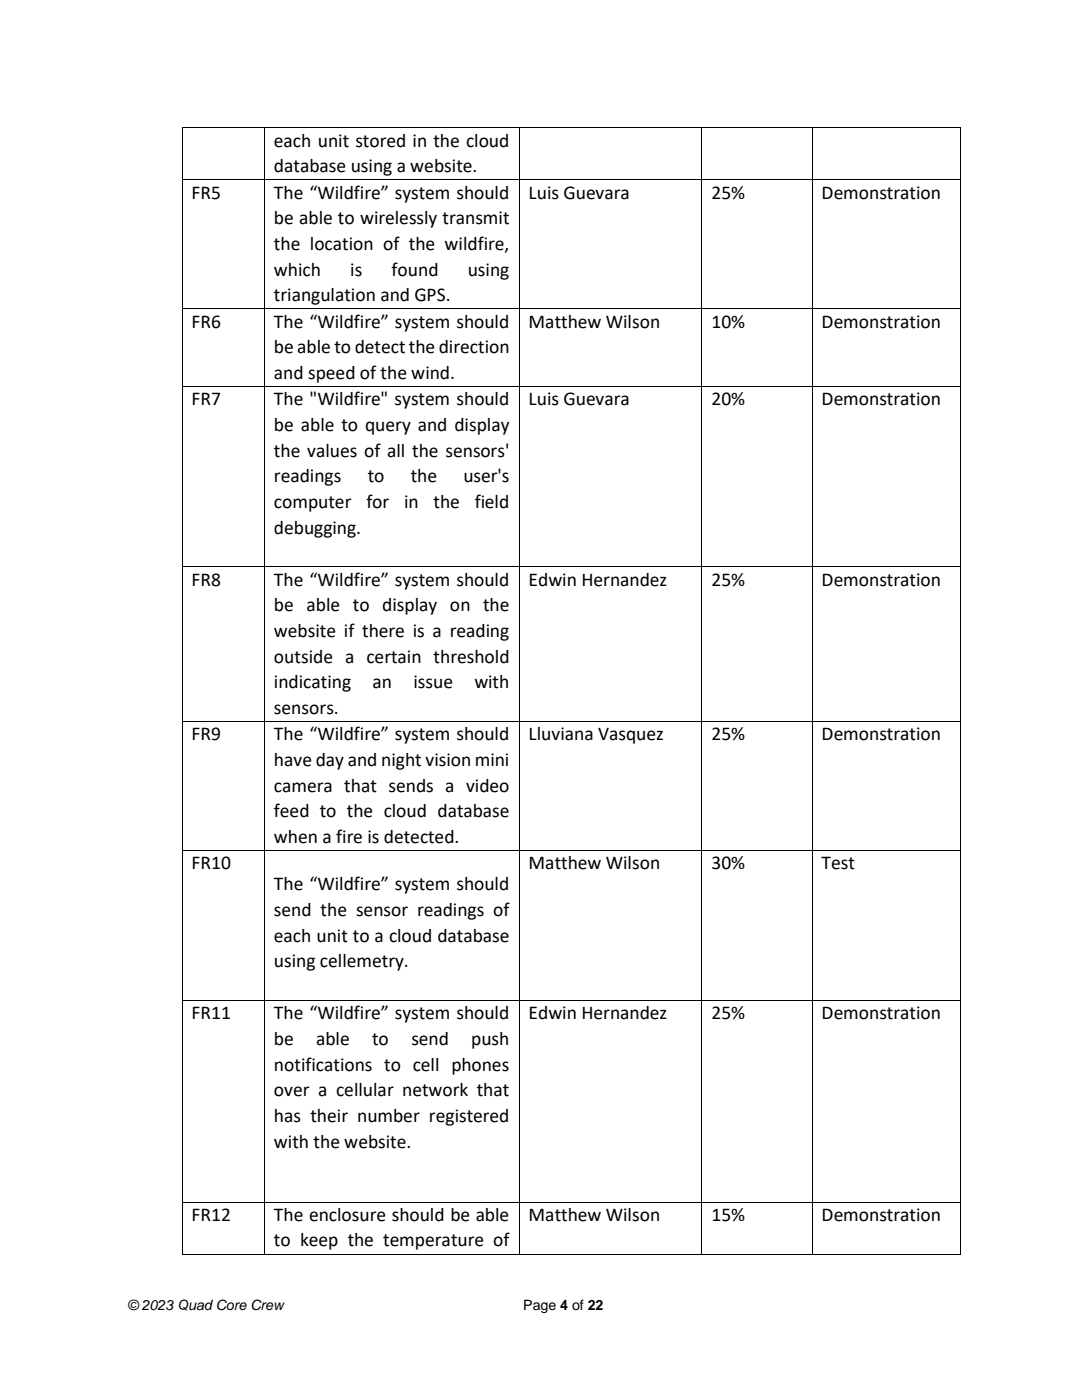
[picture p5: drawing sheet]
<svg xmlns="http://www.w3.org/2000/svg" width="216mm" height="279mm" viewBox="0 0 216 279" stroke-linecap="round" stroke-linejoin="round" font-family="sans-serif">
<defs><g id="words">
<g font-size="3.9">
<text x="54.7" y="29.3">each unit stored in the cloud</text>
<text x="54.7" y="34.4">database using a website.</text>
<text x="38.2" y="39.7">FR5</text>
<text x="54.7" y="39.7">The “Wildfire” system should</text>
<text x="105.5" y="39.7">Luis Guevara</text>
<text x="142" y="39.7">25%</text>
<text x="163.9" y="39.7">Demonstration</text>
<text x="54.7" y="44.8">be able to wirelessly transmit</text>
<text x="54.7" y="49.9">the location of the wildfire,</text>
<text x="54.7" y="55">which</text>
<text x="69.9" y="55">is</text>
<text x="78.1" y="55">found</text>
<text x="93.3" y="55">using</text>
<text x="38.2" y="65.4">FR6</text>
<text x="54.7" y="60.1">triangulation and GPS.</text>
<text x="54.7" y="65.4">The “Wildfire” system should</text>
<text x="105.5" y="65.4">Matthew Wilson</text>
<text x="142" y="65.4">10%</text>
<text x="163.9" y="65.4">Demonstration</text>
<text x="54.7" y="70.5">be able to detect the direction</text>
<text x="54.7" y="75.6">and speed of the wind.</text>
<text x="38.2" y="80.9">FR7</text>
<text x="54.7" y="80.9">The &quot;Wildfire&quot; system should</text>
<text x="105.5" y="80.9">Luis Guevara</text>
<text x="142" y="80.9">20%</text>
<text x="163.9" y="80.9">Demonstration</text>
<text x="54.7" y="86">be able to query and display</text>
<text x="54.7" y="91.2">the values of all the sensors'</text>
<text x="54.7" y="96.2">readings</text>
<text x="54.7" y="101.4">computer</text>
<text x="73.1" y="101.4">for</text>
<text x="73.4" y="96.2">to</text>
<text x="80.6" y="101.4">in</text>
<text x="82" y="96.2">the</text>
<text x="86.5" y="101.4">the</text>
<text x="92.5" y="96.2">user's</text>
<text x="94.7" y="101.4">field</text>
<text x="54.7" y="106.5">debugging.</text>
<text x="38.2" y="116.9">FR8</text>
<text x="54.7" y="116.9">The “Wildfire” system should</text>
<text x="105.5" y="116.9">Edwin Hernandez</text>
<text x="142" y="116.9">25%</text>
<text x="163.9" y="116.9">Demonstration</text>
<text x="54.7" y="122">be able to display on the</text>
<text x="54.7" y="127.1">website if there is a reading</text>
<text x="54.7" y="132.2">outside a certain threshold</text>
<text x="54.7" y="137.3">indicating</text>
<text x="74.3" y="137.3">an</text>
<text x="82.5" y="137.3">issue</text>
<text x="94.7" y="137.3">with</text>
<text x="54.7" y="142.4">sensors.</text>
<text x="38.2" y="147.7">FR9</text>
<text x="54.7" y="147.7">The “Wildfire” system should</text>
<text x="105.5" y="147.7">Lluviana Vasquez</text>
<text x="142" y="147.7">25%</text>
<text x="163.9" y="147.7">Demonstration</text>
<text x="54.7" y="152.8">have day and night vision mini</text>
<text x="54.7" y="158">camera that sends a video</text>
<text x="54.7" y="163.1">feed to the cloud database</text>
<text x="38.2" y="173.5">FR10</text>
<text x="54.7" y="168.2">when a fire is detected.</text>
<text x="105.5" y="173.5">Matthew Wilson</text>
<text x="142" y="173.5">30%</text>
<text x="163.9" y="173.5">Test</text>
<text x="54.7" y="177.7">The “Wildfire” system should</text>
<text x="54.7" y="182.8">send the sensor readings of</text>
<text x="54.7" y="187.9">each unit to a cloud database</text>
<text x="54.7" y="193.1">using cellemetry.</text>
<text x="38.2" y="203.4">FR11</text>
<text x="54.7" y="203.4">The “Wildfire” system should</text>
<text x="105.5" y="203.4">Edwin Hernandez</text>
<text x="142" y="203.4">25%</text>
<text x="163.9" y="203.4">Demonstration</text>
<text x="54.7" y="208.6">be</text>
<text x="63.1" y="208.6">able</text>
<text x="74.3" y="208.6">to</text>
<text x="82.1" y="208.6">send</text>
<text x="94" y="208.6">push</text>
<text x="54.7" y="213.7">notifications to cell phones</text>
<text x="54.7" y="218.8">over a cellular network that</text>
<text x="54.7" y="223.9">has their number registered</text>
<text x="54.7" y="229">with the website.</text>
<text x="38.2" y="243.7">FR12</text>
<text x="54.7" y="243.7">The enclosure should be able</text>
<text x="105.5" y="243.7">Matthew Wilson</text>
<text x="142" y="243.7">15%</text>
<text x="163.9" y="243.7">Demonstration</text>
<text x="54.7" y="248.7">to keep the temperature of</text>
</g>
<g font-size="2.8">
<text x="25.4" y="261.4">© 2023 Quad Core Crew</text>
<text x="104.4" y="261.4">Page 4 of 22</text>
</g>
</g></defs>
<g fill="#000">
<path d="M36.2 25.4h.2v.2h-.2z" fill-rule="evenodd"/>
<path d="M36.2 25.4h.2v.2h-.2z" fill-rule="evenodd"/>
<path d="M36.2 35.8h.2v.2h-.2z" fill-rule="evenodd"/>
<path d="M52.7 25.4h.1v.2h-.1z" fill-rule="evenodd"/>
<path d="M52.7 35.8h.1v.2h-.1z" fill-rule="evenodd"/>
<path d="M103.5 25.4h.1v.2h-.1z" fill-rule="evenodd"/>
<path d="M103.5 35.8h.1v.2h-.1z" fill-rule="evenodd"/>
<path d="M140 25.4h.1v.2h-.1z" fill-rule="evenodd"/>
<path d="M140 35.8h.1v.2h-.1z" fill-rule="evenodd"/>
<path d="M161.9 25.4h.2v.2h-.2z" fill-rule="evenodd"/>
<path d="M161.9 35.8h.2v.2h-.2z" fill-rule="evenodd"/>
<path d="M191.6 25.4h.2v.2h-.2z" fill-rule="evenodd"/>
<path d="M191.6 25.4h.2v.2h-.2z" fill-rule="evenodd"/>
<path d="M191.6 35.8h.2v.2h-.2z" fill-rule="evenodd"/>
<path d="M36.2 61.6h.2v.1h-.2z" fill-rule="evenodd"/>
<path d="M36.2 77.1h.2v.1h-.2z" fill-rule="evenodd"/>
<path d="M52.7 61.6h.1v.1h-.1z" fill-rule="evenodd"/>
<path d="M52.7 77.1h.1v.1h-.1z" fill-rule="evenodd"/>
<path d="M103.5 61.6h.1v.1h-.1z" fill-rule="evenodd"/>
<path d="M103.5 77.1h.1v.1h-.1z" fill-rule="evenodd"/>
<path d="M140 61.6h.1v.1h-.1z" fill-rule="evenodd"/>
<path d="M140 77.1h.1v.1h-.1z" fill-rule="evenodd"/>
<path d="M161.9 61.6h.2v.1h-.2z" fill-rule="evenodd"/>
<path d="M161.9 77.1h.2v.1h-.2z" fill-rule="evenodd"/>
<path d="M191.6 61.6h.2v.1h-.2z" fill-rule="evenodd"/>
<path d="M191.6 77.1h.2v.1h-.2z" fill-rule="evenodd"/>
<path d="M36.2 113h.2v.2h-.2z" fill-rule="evenodd"/>
<path d="M52.7 113h.1v.2h-.1z" fill-rule="evenodd"/>
<path d="M103.5 113h.1v.2h-.1z" fill-rule="evenodd"/>
<path d="M140 113h.1v.2h-.1z" fill-rule="evenodd"/>
<path d="M161.9 113h.2v.2h-.2z" fill-rule="evenodd"/>
<path d="M191.6 113h.2v.2h-.2z" fill-rule="evenodd"/>
<path d="M36.2 143.9h.2v.1h-.2z" fill-rule="evenodd"/>
<path d="M52.7 143.9h.1v.1h-.1z" fill-rule="evenodd"/>
<path d="M103.5 143.9h.1v.1h-.1z" fill-rule="evenodd"/>
<path d="M140 143.9h.1v.1h-.1z" fill-rule="evenodd"/>
<path d="M161.9 143.9h.2v.1h-.2z" fill-rule="evenodd"/>
<path d="M191.6 143.9h.2v.1h-.2z" fill-rule="evenodd"/>
<path d="M36.2 169.6h.2v.2h-.2z" fill-rule="evenodd"/>
<path d="M52.7 169.6h.1v.2h-.1z" fill-rule="evenodd"/>
<path d="M103.5 169.6h.1v.2h-.1z" fill-rule="evenodd"/>
<path d="M140 169.6h.1v.2h-.1z" fill-rule="evenodd"/>
<path d="M161.9 169.6h.2v.2h-.2z" fill-rule="evenodd"/>
<path d="M191.6 169.6h.2v.2h-.2z" fill-rule="evenodd"/>
<path d="M36.2 199.6h.2v.2h-.2z" fill-rule="evenodd"/>
<path d="M52.7 199.6h.1v.2h-.1z" fill-rule="evenodd"/>
<path d="M103.5 199.6h.1v.2h-.1z" fill-rule="evenodd"/>
<path d="M140 199.6h.1v.2h-.1z" fill-rule="evenodd"/>
<path d="M161.9 199.6h.2v.2h-.2z" fill-rule="evenodd"/>
<path d="M191.6 199.6h.2v.2h-.2z" fill-rule="evenodd"/>
<path d="M36.2 239.8h.2v.2h-.2z" fill-rule="evenodd"/>
<path d="M52.7 239.8h.1v.2h-.1z" fill-rule="evenodd"/>
<path d="M103.5 239.8h.1v.2h-.1z" fill-rule="evenodd"/>
<path d="M140 239.8h.1v.2h-.1z" fill-rule="evenodd"/>
<path d="M161.9 239.8h.2v.2h-.2z" fill-rule="evenodd"/>
<path d="M191.6 239.8h.2v.2h-.2z" fill-rule="evenodd"/>
<path d="M36.2 250.2h.2v.2h-.2z" fill-rule="evenodd"/>
<path d="M36.2 250.2h.2v.2h-.2z" fill-rule="evenodd"/>
<path d="M52.7 250.2h.1v.2h-.1z" fill-rule="evenodd"/>
<path d="M103.5 250.2h.1v.2h-.1z" fill-rule="evenodd"/>
<path d="M140 250.2h.1v.2h-.1z" fill-rule="evenodd"/>
<path d="M161.9 250.2h.2v.2h-.2z" fill-rule="evenodd"/>
<path d="M191.6 250.2h.2v.2h-.2z" fill-rule="evenodd"/>
<path d="M191.6 250.2h.2v.2h-.2z" fill-rule="evenodd"/>
</g>
<g fill="none" stroke="#000" stroke-width=".2">
<path d="M36.3 25.6v10.2M36.3 36v25.6M36.4 25.5h16.3M36.4 35.9h16.3M52.8 25.6v10.2M52.8 36v25.6M52.8 25.5h50.7M52.8 35.9h50.7M103.6 25.6v10.2M103.6 36v25.6M103.6 25.5h36.4M103.6 35.9h36.4"/>
<path d="M140.1 25.6v10.2M140.1 36v25.6M140.1 25.5h21.8M140.1 35.9h21.8M162 25.6v10.2M162 36v25.6M162.1 25.5h29.5M162.1 35.9h29.5M191.7 25.6v10.2M191.7 36v25.6M36.3 61.7v15.4M36.3 77.2v35.8"/>
<path d="M36.4 61.6h16.3M36.4 77.1h16.3M52.8 61.7v15.4M52.8 77.2v35.8M52.8 61.6h50.7M52.8 77.1h50.7M103.6 61.7v15.4M103.6 77.2v35.8M103.6 61.6h36.4M103.6 77.1h36.4M140.1 61.7v15.4M140.1 77.2v35.8"/>
<path d="M140.1 61.6h21.8M140.1 77.1h21.8M162 61.7v15.4M162 77.2v35.8M162.1 61.6h29.5M162.1 77.1h29.5M191.7 61.7v15.4M191.7 77.2v35.8M36.3 113.2v30.7M36.4 113.1h16.3M52.8 113.2v30.7M52.8 113.1h50.7"/>
<path d="M103.6 113.2v30.7M103.6 113.1h36.4M140.1 113.2v30.7M140.1 113.1h21.8M162 113.2v30.7M162.1 113.1h29.5M191.7 113.2v30.7M36.3 144v25.6M36.4 144h16.3M52.8 144v25.6M52.8 144h50.7M103.6 144v25.6"/>
<path d="M103.6 144h36.4M140.1 144v25.6M140.1 144h21.8M162 144v25.6M162.1 144h29.5M191.7 144v25.6M36.3 169.8v29.8M36.4 169.7h16.3M52.8 169.8v29.8M52.8 169.7h50.7M103.6 169.8v29.8M103.6 169.7h36.4"/>
<path d="M140.1 169.8v29.8M140.1 169.7h21.8M162 169.8v29.8M162.1 169.7h29.5M191.7 169.8v29.8M36.3 199.8v40M36.4 199.7h16.3M52.8 199.8v40M52.8 199.7h50.7M103.6 199.8v40M103.6 199.7h36.4M140.1 199.8v40"/>
<path d="M140.1 199.7h21.8M162 199.8v40M162.1 199.7h29.5M191.7 199.8v40M36.3 240v10.2M36.4 239.9h16.3M52.8 240v10.2M52.8 239.9h50.7M103.6 240v10.2M103.6 239.9h36.4M140.1 240v10.2M140.1 239.9h21.8"/>
<path d="M162 240v10.2M162.1 239.9h29.5M191.7 240v10.2M36.4 250.3h16.3M52.8 250.3h50.7M103.6 250.3h36.4M140.1 250.3h21.8M162.1 250.3h29.5"/>
</g>
<use href="#words"/>
</svg>
